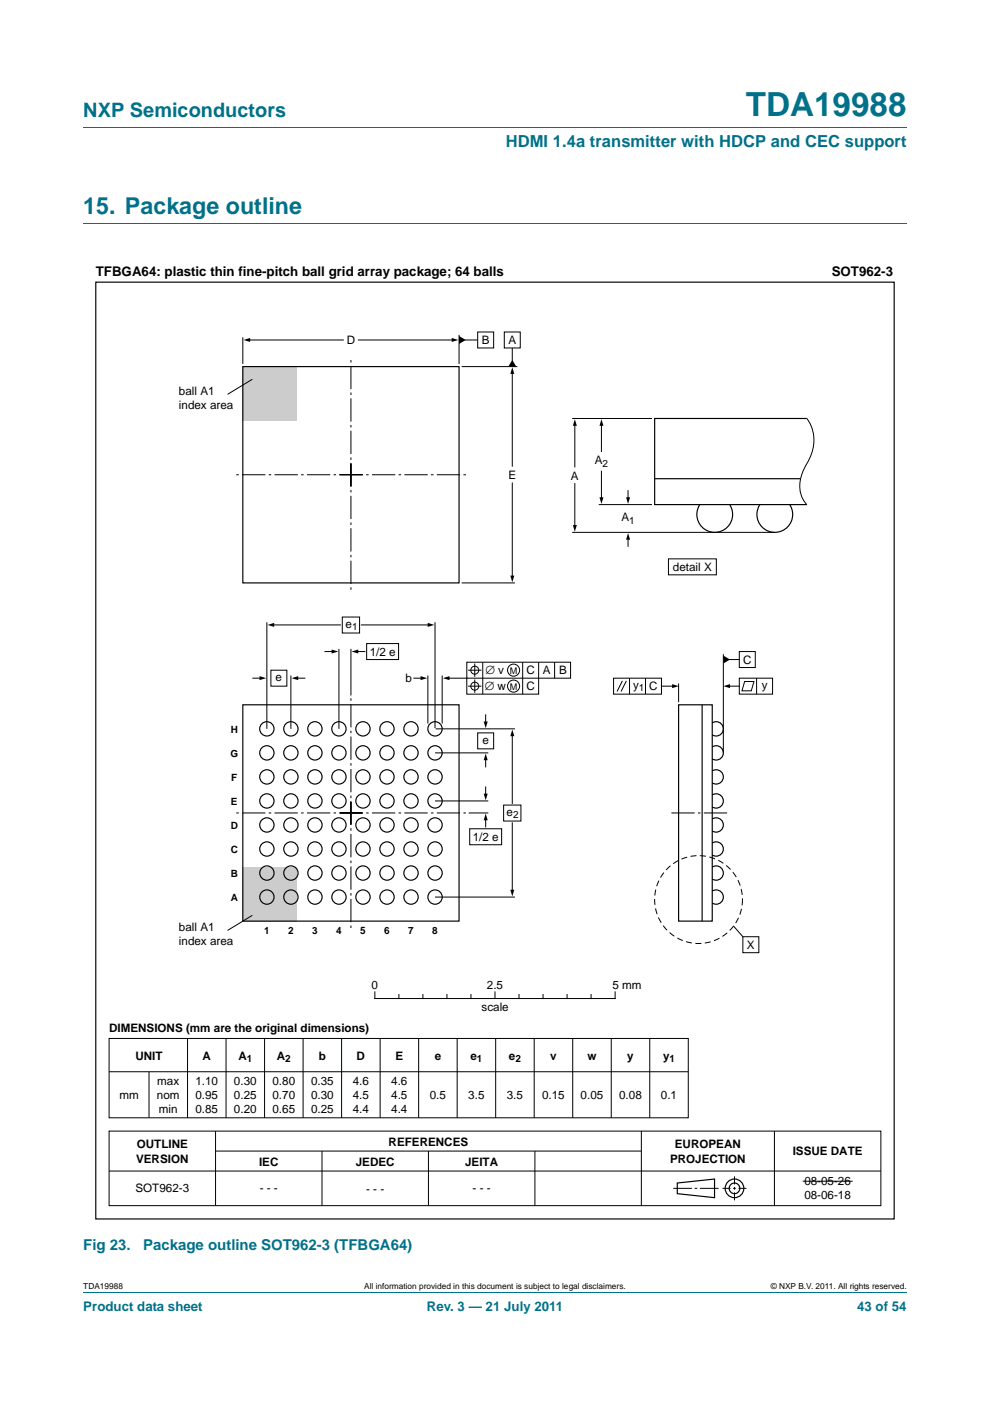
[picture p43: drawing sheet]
<svg xmlns="http://www.w3.org/2000/svg" width="210mm" height="297mm" viewBox="0 0 210 297" stroke-linecap="round" stroke-linejoin="round" font-family="sans-serif">
<defs><g id="words">
<text font-size="7" fill="#00718a" x="158.2" y="24.6">TDA19988</text>
<text font-size="4.9" fill="#00718a" x="17.7" y="45.4">15. Package outline</text>
<text font-size="4.2" fill="#00718a" x="17.7" y="24.9">NXP Semiconductors</text>
<text font-size="3.5" fill="#00718a" x="107.3" y="31.1">HDMI 1.4a transmitter with HDCP and CEC support</text>
<g font-size="3.2" fill="#00718a">
<text x="17.7" y="264.9">Fig 23.</text>
<text x="30.4" y="264.9">Package outline SOT962-3 (TFBGA64)</text>
</g>
<g font-size="2.8">
<text x="20.3" y="58.6">TFBGA64: plastic thin fine-pitch ball grid array package; 64 balls</text>
<text x="176.4" y="58.6">SOT962-3</text>
</g>
<g font-size="2.8" fill="#00718a">
<text x="17.7" y="277.9">Product data sheet</text>
<text x="90.5" y="277.9">Rev. 3 — 21 July 2011</text>
<text x="181.8" y="277.9">43 of 54</text>
</g>
<g font-size="2.5">
<text x="73.5" y="73">D</text>
<text x="102.2" y="72.9">B</text>
<text x="107.8" y="72.9">A</text>
<text x="38" y="83.8">ball A1</text>
<text x="38" y="86.8">index area</text>
<text x="107.8" y="101.5">E</text>
<text x="121.1" y="101.7">A</text>
<text x="126.2" y="98.5">A</text>
<text x="131.8" y="110.6">A</text>
<text x="142.7" y="121.1">detail X</text>
<text x="73.3" y="133.1">e</text>
<text x="78.4" y="139">1/2 e</text>
<text x="103" y="142.9">∅ v</text>
<text x="111.7" y="142.9">C</text>
<text x="115.1" y="142.9">A</text>
<text x="118.6" y="142.9">B</text>
<text x="157.6" y="140.7">C</text>
<text x="58.5" y="144.4">e</text>
<text x="86" y="144.7">b</text>
<text x="102.9" y="146.3">∅ w</text>
<text x="111.7" y="146.3">C</text>
<text x="134.3" y="146">y</text>
<text x="137.7" y="146.3">C</text>
<text x="161.6" y="146">y</text>
<text x="102.3" y="157.7">e</text>
<text x="107.5" y="172.9">e</text>
<text x="100.3" y="178.3">1/2 e</text>
<text x="38" y="197.4">ball A1</text>
<text x="38" y="200.4">index area</text>
<text x="158.4" y="201.1">X</text>
<text x="78.8" y="209.7">0</text>
<text x="103.3" y="209.7">2.5</text>
<text x="129.9" y="209.7">5 mm</text>
<text x="102.1" y="214.3">scale</text>
<text x="23.1" y="218.8">DIMENSIONS (mm are the original dimensions)</text>
<text x="28.7" y="224.7">UNIT</text>
<text x="43" y="224.7">A</text>
<text x="50.6" y="224.7">A</text>
<text x="58.7" y="224.7">A</text>
<text x="67.6" y="224.7">b</text>
<text x="75.6" y="224.7">D</text>
<text x="83.9" y="224.7">E</text>
<text x="92.2" y="224.7">e</text>
<text x="99.8" y="224.7">e</text>
<text x="107.9" y="224.7">e</text>
<text x="116.7" y="224.7">v</text>
<text x="124.6" y="224.7">w</text>
<text x="133" y="224.7">y</text>
<text x="140.6" y="224.7">y</text>
<text x="25.3" y="233">mm</text>
<text x="33.3" y="233">nom</text>
<text x="33.4" y="230">max</text>
<text x="41.5" y="230">1.10</text>
<text x="41.5" y="233">0.95</text>
<text x="49.6" y="230">0.30</text>
<text x="49.6" y="233">0.25</text>
<text x="57.8" y="230">0.80</text>
<text x="57.8" y="233">0.70</text>
<text x="66" y="230">0.35</text>
<text x="66" y="233">0.30</text>
<text x="74.8" y="230">4.6</text>
<text x="74.8" y="233">4.5</text>
<text x="83" y="230">4.6</text>
<text x="83" y="233">4.5</text>
<text x="91.2" y="233">0.5</text>
<text x="99.3" y="233">3.5</text>
<text x="107.5" y="233">3.5</text>
<text x="115" y="233">0.15</text>
<text x="123.2" y="233">0.05</text>
<text x="131.3" y="233">0.08</text>
<text x="140.2" y="233">0.1</text>
<text x="33.7" y="236">min</text>
<text x="41.5" y="236">0.85</text>
<text x="49.6" y="236">0.20</text>
<text x="57.8" y="236">0.65</text>
<text x="66" y="236">0.25</text>
<text x="74.8" y="236">4.4</text>
<text x="83" y="236">4.4</text>
<text x="29" y="243.5">OUTLINE</text>
<text x="82.4" y="242.9">REFERENCES</text>
<text x="143.1" y="243.5">EUROPEAN</text>
<text x="168.1" y="244.9">ISSUE DATE</text>
<text x="28.9" y="246.5">VERSION</text>
<text x="54.9" y="247.2">IEC</text>
<text x="75.5" y="247.2">JEDEC</text>
<text x="98.7" y="247.2">JEITA</text>
<text x="142.1" y="246.5">PROJECTION</text>
<text x="170.6" y="251.2">08-05-26</text>
<text x="28.7" y="252.8">SOT962-3</text>
<text x="55.1" y="252.8">- - -</text>
<text x="77.7" y="253">- - -</text>
<text x="100.2" y="252.8">- - -</text>
<text x="170.6" y="254.2">08-06-18</text>
</g>
<g font-size="2.1">
<text x="127.8" y="99">2</text>
<text x="133.4" y="111">1</text>
<text x="74.7" y="133.6">1</text>
<text x="135.5" y="146.5">1</text>
<text x="48.9" y="155.3">H</text>
<text x="48.9" y="160.4">G</text>
<text x="49.1" y="165.5">F</text>
<text x="49" y="170.6">E</text>
<text x="108.8" y="173.4">2</text>
<text x="48.9" y="175.7">D</text>
<text x="48.9" y="185.9">B</text>
<text x="48.9" y="180.8">C</text>
<text x="48.9" y="191">A</text>
<text x="56" y="198">1</text>
<text x="61.1" y="198">2</text>
<text x="66.2" y="198">3</text>
<text x="71.3" y="198">4</text>
<text x="76.4" y="198">5</text>
<text x="81.5" y="198">6</text>
<text x="86.6" y="198">7</text>
<text x="91.7" y="198">8</text>
<text x="52.3" y="225.2">1</text>
<text x="60.5" y="225.2">2</text>
<text x="101.1" y="225.2">1</text>
<text x="109.3" y="225.2">2</text>
<text x="142" y="225.2">1</text>
</g>
<g font-size="1.9">
<text x="108.2" y="142.8">M</text>
<text x="108.2" y="146.2">M</text>
</g>
<g font-size="1.8">
<text x="17.7" y="273.3">TDA19988</text>
<text x="77.3" y="273.3">All information provided in this document is subject to legal disclaimers.</text>
<text x="163.5" y="273.3">© NXP B.V. 2011. All rights reserved.</text>
</g>
</g></defs>
<path d="M17.7 27h174.6M17.7 47.4h174.6M17.7 273.9h174.6" fill="none" stroke="#00718a" stroke-width=".21"/>
<g fill="none" stroke="#000" stroke-width=".21">
<path d="M52.8 72.1h20M76 72.1h20.1M98.5 72.1h2.8M101.3 70.4h3.4v3.4h-3.4zM107 70.4h3.3v3.4h-3.3zM108.7 73.8v2.8M108.7 79v19.8M108.7 102.4v19.9M79.5 210.3v1.4h51v-1.4M84.6 210.9v.8M89.7 210.9v.8M94.8 210.9v.8"/>
<path d="M99.9 210.9v.8M105 210.3v1.4M110.1 210.9v.8M115.2 210.9v.8M120.3 210.9v.8M125.4 210.9v.8M23.1 239.8h163.7v15.8h-163.7zM23.1 227.2h122.9M23.1 220.2h122.9v16.8h-122.9zM31.6 227.2v9.7M39.8 220.2v16.8M45.7 239.8v15.8"/>
<path d="M47.9 220.2v16.8M56.1 220.2v16.8M64.3 220.2v16.8M72.5 220.2v16.8M80.6 220.2v16.8M88.8 220.2v16.8M97 220.2v16.8M105.1 220.2v16.8M113.3 220.2v16.8M121.5 220.2v16.8M129.6 220.2v16.8M136 239.8v15.8"/>
<path d="M137.8 220.2v16.8M164.3 239.8v15.8M23.1 248.3h163.7M45.7 244.1h90.3M68.3 244.1v11.5M90.9 244.1v11.5M113.5 244.1v11.5M142.8 252h4M147.3 252h.6M148.5 252h3.9M153.2 252h1.7M155.5 252h.6"/>
<path d="M155.8 249.4v1.7M155.8 251.7v.5M155.8 252.8v1.7M156.6 252h1.7"/>
</g>
<g fill="none" stroke="#000" stroke-width=".25">
<path d="M20.3 59.8h169.4v198.6h-169.4zM143.7 250.8l7.9-.8v3.9l-7.9-.8z"/>
<circle cx="155.8" cy="252" r="1.98"/>
<circle cx="155.8" cy="252" r="1.13"/>
</g>
<path d="M51.6 72.1l1.5-.5v.9zM95.8 71.6l1.4 .5-1.4 .4zM97.4 71.2l1.4 .9-1.4 .8zM108.7 76.3l.8 1.4h-1.7zM108.7 77.9l.4 1.4h-.9zM108.2 122h.9l-.4 1.4z" fill="#000"/>
<path d="M51.5 77.7h11.5v11.5h-11.5z" fill="#ccc"/>
<g fill="none" stroke="#000" stroke-width=".21">
<path d="M51.5 71.5v5.7M97.4 71v6.2M97.9 77.7h11.8M53.5 80.4l-5.2 3.2M57.9 132.5h14.3M68.9 138.1h1.7M72.6 130.8h3.7v3.4h-3.7zM75.7 138.1h1.7M76.6 132.5h14.4M77.8 136.4h6.7v3.4h-6.7zM97.9 123.6h11.3M53.6 143.8h1.7"/>
<path d="M57.5 142.1h3.3v3.4h-3.3zM63 143.8h1.7M87.8 143.8h1.7M99 140.4h22v3.4h-22zM99.3 142.1h2.8M99.3 145.5h2.8M100.7 140.7v2.8M100.7 144.1v2.8M101.3 155.4h3.4v3.4h-3.4zM102.4 140.4v6.8M103 151.6v1.7M108.7 155.8v14.5"/>
<path d="M110.9 140.4v6.8M114.2 140.4v6.8h-15.2v-3.4h-3.9M117.6 140.4v3.4M99.6 175.7h6.8v3.4h-6.8zM103 160.9v1.7M103 166.9v1.6M103 173.6v1.7M106.8 170.7h3.7v3.4h-3.7zM108.7 174.5v14.4"/>
<circle cx="100.7" cy="145.5" r=".85"/>
<circle cx="100.7" cy="142.1" r=".85"/>
<circle cx="108.9" cy="142.1" r="1.28"/>
<circle cx="108.9" cy="145.5" r="1.28"/>
</g>
<path d="M74.4 98.2v26.9M72 100.7h26.8M74.4 103.2v-26.9M76.9 100.7h-26.8" fill="none" stroke="#000" stroke-width=".21" stroke-dasharray="4.9 .7 .5 .7" stroke-linecap="butt"/>
<path d="M51.5 77.7h45.9v45.9h-45.9z" fill="none" stroke="#000" stroke-width=".25"/>
<g fill="#000">
<path d="M56.7 132.5l1.5-.4v.8zM70.3 137.7l1.4 .4-1.4 .5zM74.6 138.1l1.4-.4v.9zM90.7 132.1l1.4 .4-1.4 .4zM55 143.4l1.5 .4-1.5 .4zM61.8 143.8l1.4-.4v.8zM89.2 143.4l1.4 .4-1.4 .4zM93.9 143.8l1.4-.4v.8zM102.6 153h.8l-.4 1.4zM108.7 154.7l.4 1.4h-.9zM103 159.8l.4 1.4h-.8zM103 172.5l.4 1.4h-.8z"/>
<path d="M102.6 168.3h.8l-.4 1.4zM108.2 188.6h.9l-.4 1.5z"/>
</g>
<path d="M51.5 183.8h11.5v11.5h-11.5z" fill="#ccc"/>
<g fill="none" stroke="#000" stroke-width=".21">
<path d="M121.4 88.7h16.9M121.9 90v9M127.6 99.9v5.8M127.6 90v5.7M171.1 88.7a8.1 8.1 0 0 1 0 9.6 7.6 7.6 0 0 0-.8 7.5l.8 1.2M121.4 112.9h42.9M121.9 102.5v9.1M127 107h11.3M133.2 104v1.7M133.2 114.1v1.7M141.8 118.5h10.1v3.4h-10.1zM56.6 131.9v22.6"/>
<path d="M71.9 137.6v16.9M74.4 137.6v9.9M92.3 131.9v22.5M153.4 138.7v20.9M154.6 139.8h2.2M156.8 138.1h3.4v3.4h-3.4zM61.7 143.2v11.3M90.8 143.2v10.2M92.3 159.6h11.3M92.4 154.5h16.8M93.8 143.2v10.2M130.1 143.8h10.2v3.4h-10.2z"/>
<path d="M132 144.4l-1.1 2.2M132.9 144.4l-1.2 2.2M133.5 143.8v3.4M136.9 143.8v3.4M140.3 145.5h2.5M143.9 144.9v4M154.6 145.5h2.2M156.8 143.8h7.1v3.4h-7.1zM157.9 144.5h2l-.6 2h-1.9zM160.5 143.8v3.4M92.3 169.8h11.3M99.4 172.4h4.2"/>
<path d="M53.5 194.1l-5.2 3.2M92.3 190.2h16.9M155.6 196.3l2 2.3M157.6 198.6h3.3v3.4h-3.3zM170.3 250.4h10.5"/>
</g>
<path d="M72 172.4h26.8M74.4 169.9v26.9M74.4 174.9v-26.9M76.9 172.4h-26.8M142.4 172.4h11.8" fill="none" stroke="#000" stroke-width=".21" stroke-dasharray="4.9 .7 .5 .7" stroke-linecap="butt"/>
<g fill="none" stroke="#000" stroke-width=".25">
<path d="M171.1 88.7h-32.2v18.3h32.2M138.9 101.5h30.9M154.7 107a3.8 3.8 0 0 1-3.1 5.9 3.8 3.8 0 0 1-3.2-5.9M167.5 107a3.8 3.8 0 0 1-3.1 5.9 3.8 3.8 0 0 1-3.2-5.9M51.5 149.4h45.9v45.9h-45.9zM143.9 149.4h7.2v45.9h-7.2zM148.9 149.4v45.9M151.1 158.4a1.52 1.52 0 0 1 2.3 1.2 1.52 1.52 0 0 1-2.3 1.3M151.1 153.3a1.52 1.52 0 0 1 2.3 1.2 1.52 1.52 0 0 1-2.3 1.3M151.1 178.7a1.52 1.52 0 0 1 2.3 1.3 1.52 1.52 0 0 1-2.3 1.3M151.1 173.7a1.52 1.52 0 0 1 2.3 1.2 1.52 1.52 0 0 1-2.3 1.3M151.1 168.6a1.52 1.52 0 0 1 2.3 1.2 1.52 1.52 0 0 1-2.3 1.3"/>
<path d="M151.1 163.5a1.52 1.52 0 0 1 2.3 1.2 1.52 1.52 0 0 1-2.3 1.3M151.1 188.9a1.52 1.52 0 0 1 2.3 1.3 1.52 1.52 0 0 1-2.3 1.3M151.1 183.8a1.52 1.52 0 0 1 2.3 1.3 1.52 1.52 0 0 1-2.3 1.3"/>
<circle cx="56.6" cy="154.5" r="1.52"/>
<circle cx="56.6" cy="159.6" r="1.52"/>
<circle cx="61.7" cy="154.5" r="1.52"/>
<circle cx="61.7" cy="159.6" r="1.52"/>
<circle cx="66.8" cy="154.5" r="1.52"/>
<circle cx="66.8" cy="159.6" r="1.52"/>
<circle cx="71.9" cy="154.5" r="1.52"/>
<circle cx="71.9" cy="159.6" r="1.52"/>
<circle cx="77" cy="154.5" r="1.52"/>
<circle cx="77" cy="159.6" r="1.52"/>
<circle cx="82.1" cy="154.5" r="1.52"/>
<circle cx="82.1" cy="159.6" r="1.52"/>
<circle cx="87.2" cy="154.5" r="1.52"/>
<circle cx="87.2" cy="159.6" r="1.52"/>
<circle cx="92.3" cy="154.5" r="1.52"/>
<circle cx="92.3" cy="159.6" r="1.52"/>
<circle cx="56.6" cy="164.7" r="1.52"/>
<circle cx="56.6" cy="169.8" r="1.52"/>
<circle cx="56.6" cy="174.9" r="1.52"/>
<circle cx="61.7" cy="164.7" r="1.52"/>
<circle cx="61.7" cy="169.8" r="1.52"/>
<circle cx="61.7" cy="174.9" r="1.52"/>
<circle cx="66.8" cy="164.7" r="1.52"/>
<circle cx="66.8" cy="169.8" r="1.52"/>
<circle cx="66.8" cy="174.9" r="1.52"/>
<circle cx="71.9" cy="164.7" r="1.52"/>
<circle cx="71.9" cy="169.8" r="1.52"/>
<circle cx="71.9" cy="174.9" r="1.52"/>
<circle cx="77" cy="164.7" r="1.52"/>
<circle cx="77" cy="169.8" r="1.52"/>
<circle cx="77" cy="174.9" r="1.52"/>
<circle cx="82.1" cy="164.7" r="1.52"/>
<circle cx="82.1" cy="169.8" r="1.52"/>
<circle cx="82.1" cy="174.9" r="1.52"/>
<circle cx="87.2" cy="164.7" r="1.52"/>
<circle cx="87.2" cy="169.8" r="1.52"/>
<circle cx="87.2" cy="174.9" r="1.52"/>
<circle cx="92.3" cy="164.7" r="1.52"/>
<circle cx="92.3" cy="169.8" r="1.52"/>
<circle cx="92.3" cy="174.9" r="1.52"/>
<circle cx="56.6" cy="180" r="1.52"/>
<circle cx="56.6" cy="185.1" r="1.52"/>
<circle cx="56.6" cy="190.2" r="1.52"/>
<circle cx="61.7" cy="180" r="1.52"/>
<circle cx="61.7" cy="185.1" r="1.52"/>
<circle cx="61.7" cy="190.2" r="1.52"/>
<circle cx="66.8" cy="180" r="1.52"/>
<circle cx="66.8" cy="185.1" r="1.52"/>
<circle cx="66.8" cy="190.2" r="1.52"/>
<circle cx="71.9" cy="180" r="1.52"/>
<circle cx="71.9" cy="185.1" r="1.52"/>
<circle cx="71.9" cy="190.2" r="1.52"/>
<circle cx="77" cy="180" r="1.52"/>
<circle cx="77" cy="185.1" r="1.52"/>
<circle cx="77" cy="190.2" r="1.52"/>
<circle cx="82.1" cy="180" r="1.52"/>
<circle cx="82.1" cy="185.1" r="1.52"/>
<circle cx="82.1" cy="190.2" r="1.52"/>
<circle cx="87.2" cy="180" r="1.52"/>
<circle cx="87.2" cy="185.1" r="1.52"/>
<circle cx="87.2" cy="190.2" r="1.52"/>
<circle cx="92.3" cy="180" r="1.52"/>
<circle cx="92.3" cy="185.1" r="1.52"/>
<circle cx="92.3" cy="190.2" r="1.52"/>
</g>
<path d="M121.9 88.9l.5 1.4h-.9zM127.6 88.9l.4 1.4h-.8zM121.5 111.3h.9l-.5 1.4zM127.2 105.4h.8l-.4 1.4zM133.2 113l.4 1.4h-.8zM132.8 105.4h.8l-.4 1.4zM153.4 139l1.4 .8-1.4 .9zM142.6 145l1.4 .5-1.4 .4zM153.4 145.5l1.4-.5v.9z" fill="#000"/>
<circle cx="148.2" cy="190.7" r="9.3" fill="none" stroke="#000" stroke-width=".21" stroke-dasharray="1.2 .7 0 0" stroke-linecap="butt"/>
<use href="#words"/>
</svg>
